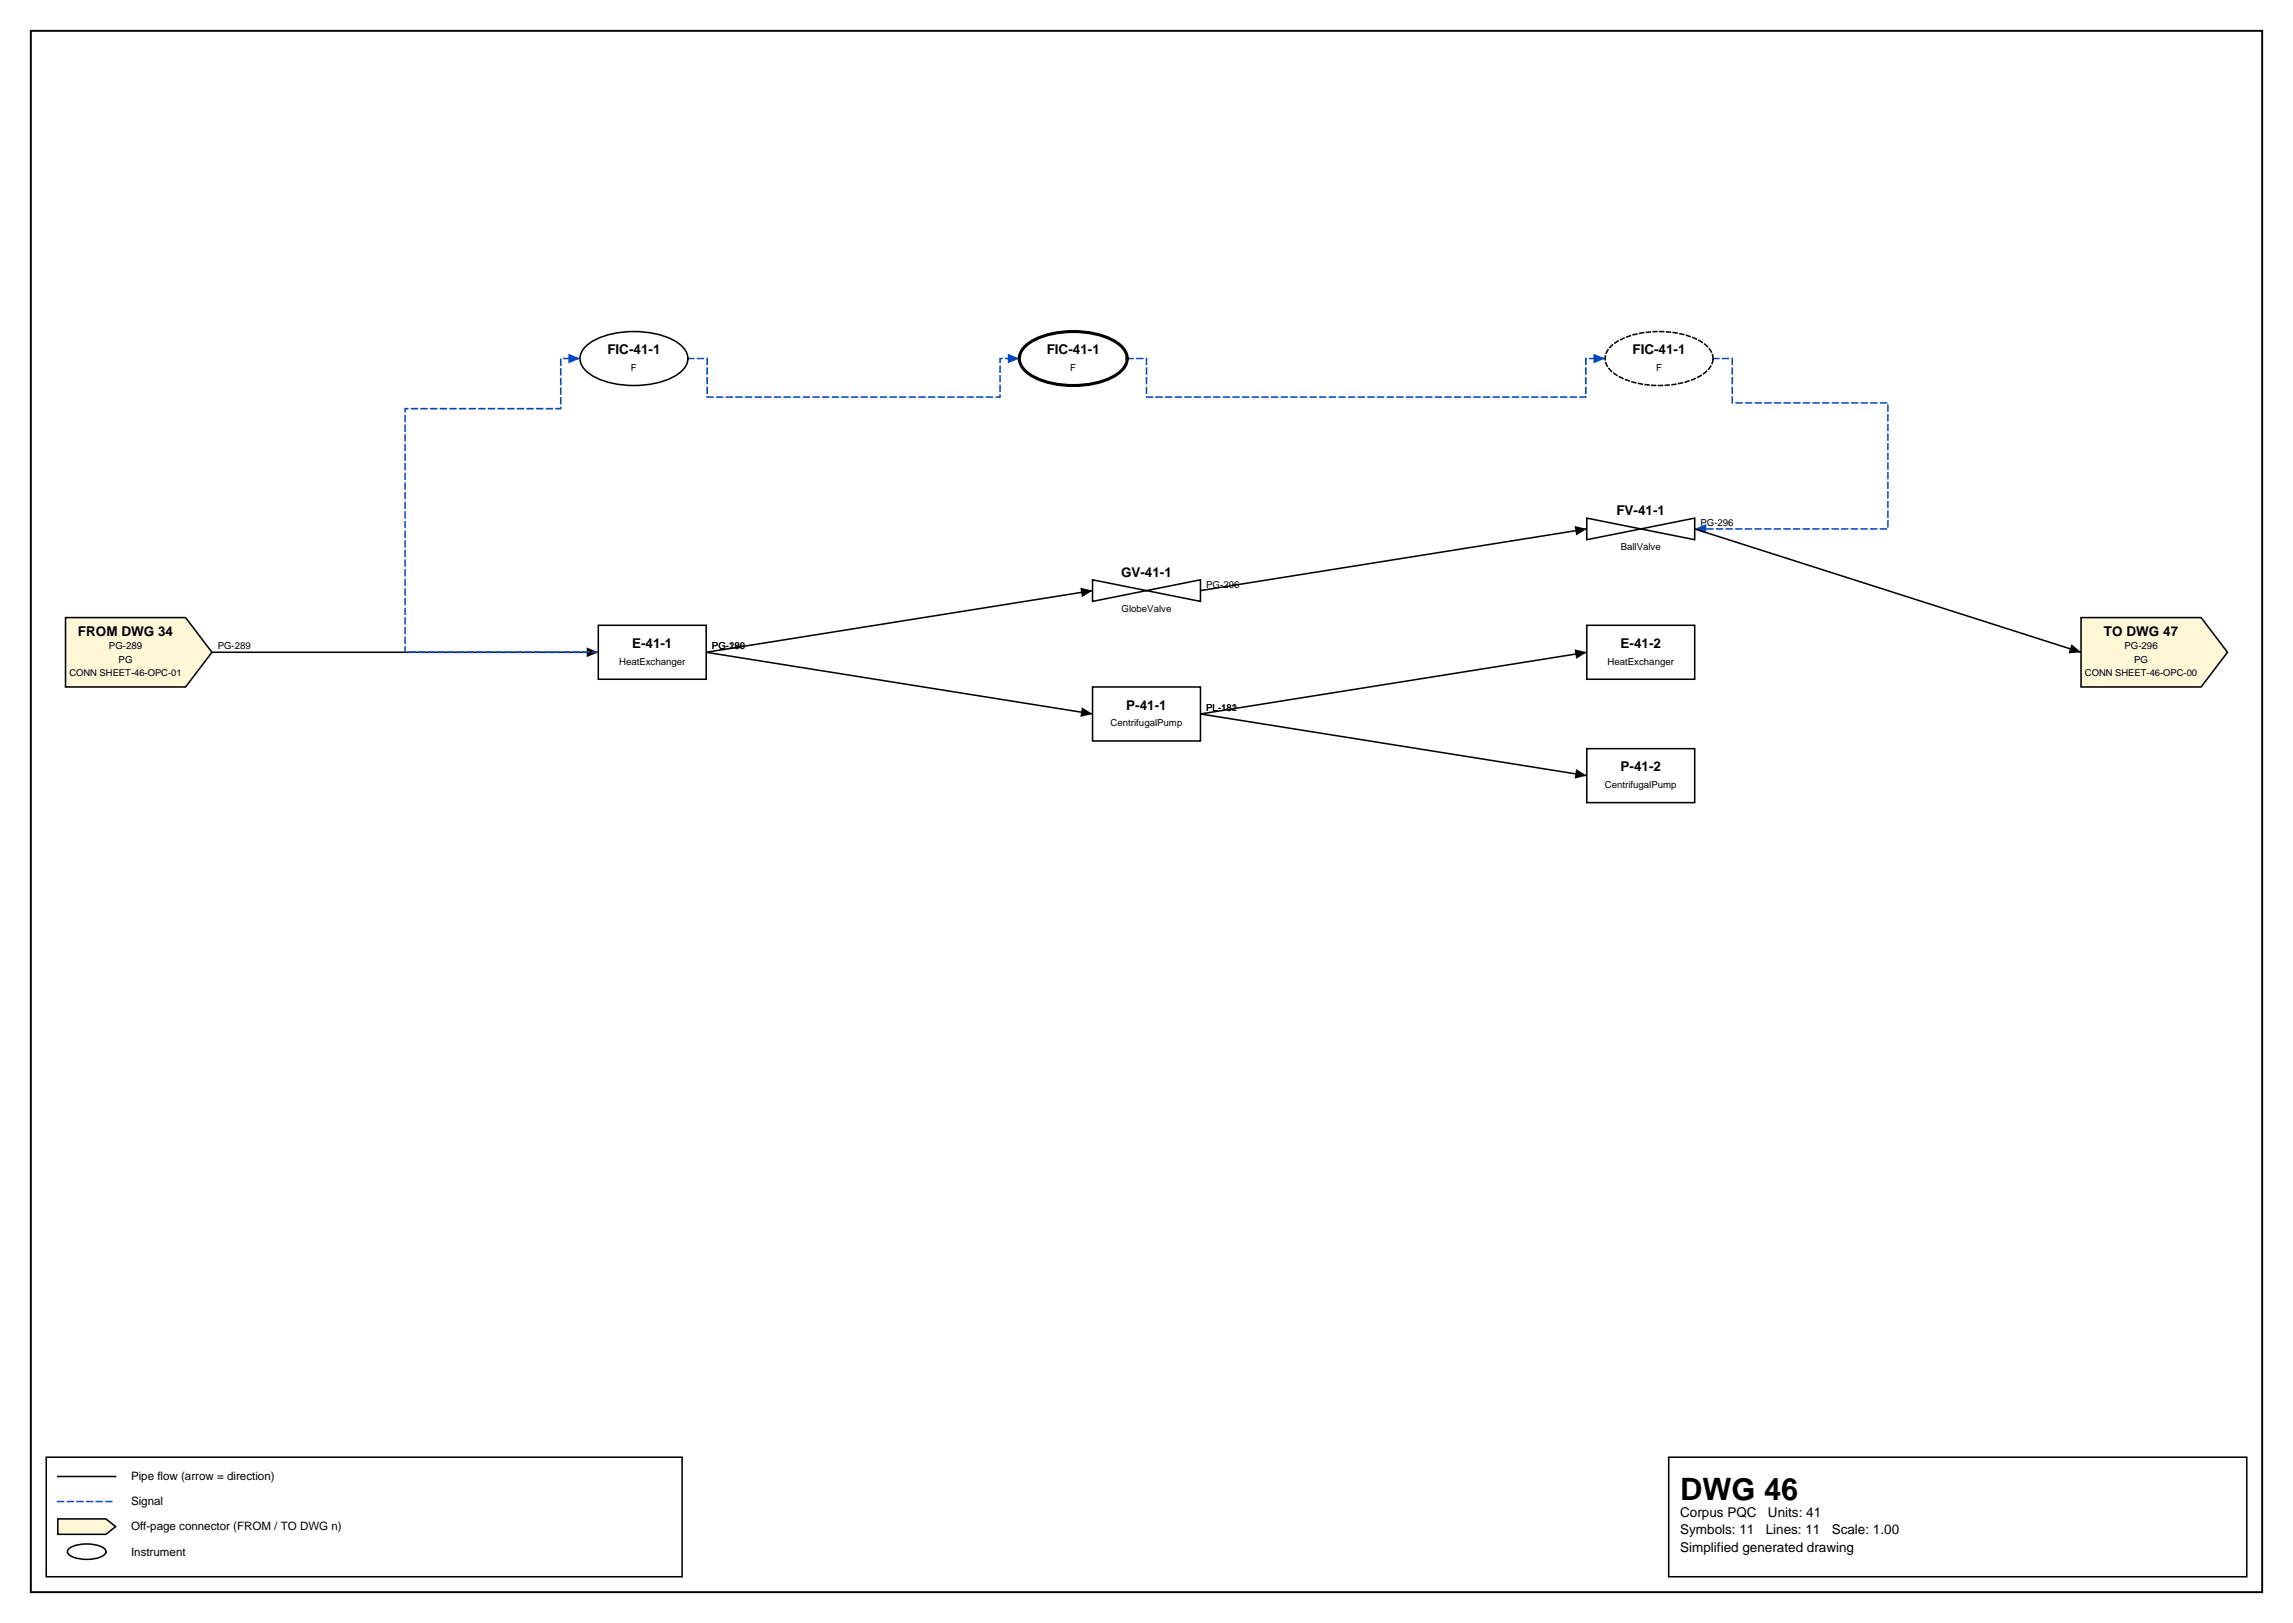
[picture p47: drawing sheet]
<svg xmlns="http://www.w3.org/2000/svg" width="420mm" height="297mm" viewBox="0 0 420 297" stroke-linecap="round" stroke-linejoin="round" font-family="sans-serif">
<defs><g id="words">
<text font-size="5.6" x="307.6" y="274.5">DWG 46</text>
<g font-size="2.5">
<text x="111.2" y="64.8">FIC-41-1</text>
<text x="191.6" y="64.8">FIC-41-1</text>
<text x="298.9" y="64.8">FIC-41-1</text>
<text x="295.9" y="94.3">FV-41-1</text>
<text x="205.2" y="105.6">GV-41-1</text>
<text x="14.3" y="116.4">FROM DWG 34</text>
<text x="115.7" y="118.6">E-41-1</text>
<text x="296.7" y="118.6">E-41-2</text>
<text x="385.2" y="116.4">TO DWG 47</text>
<text x="206.2" y="129.9">P-41-1</text>
<text x="296.7" y="141.2">P-41-2</text>
<text x="307.6" y="277.6">Corpus PQC</text>
<text x="307.6" y="280.8">Symbols: 11</text>
<text x="323.3" y="280.8">Lines: 11</text>
<text x="323.7" y="277.6">Units: 41</text>
<text x="335.3" y="280.8">Scale: 1.00</text>
<text x="307.6" y="284">Simplified generated drawing</text>
</g>
<g font-size="2.1">
<text x="24" y="270.9">Pipe flow (arrow = direction)</text>
<text x="24" y="275.5">Signal</text>
<text x="24" y="280.1">Off-page connector (FROM / TO DWG n)</text>
<text x="24" y="284.7">Instrument</text>
</g>
<g font-size="1.8">
<text x="115.5" y="67.9">F</text>
<text x="196" y="67.9">F</text>
<text x="303.2" y="67.9">F</text>
<text x="296.7" y="100.6">BallValve</text>
<text x="311.3" y="96.3">PG-296</text>
<text x="220.8" y="107.6">PG-296</text>
<text x="205.3" y="111.9">GlobeValve</text>
<text x="19.9" y="118.7">PG-289</text>
<text x="39.9" y="118.9">PG-289</text>
<text x="130.4" y="118.9">PG-180</text>
<text x="133.5" y="118.9">296</text>
<text x="389" y="118.7">PG-296</text>
<text x="21.7" y="121.3">PG</text>
<text x="113.3" y="121.6">HeatExchanger</text>
<text x="294.3" y="121.6">HeatExchanger</text>
<text x="390.7" y="121.3">PG</text>
<text x="220.8" y="130.1">PL-181</text>
<text x="225.5" y="130.1">2</text>
<text x="203.3" y="132.9">CentrifugalPump</text>
<text x="293.8" y="144.2">CentrifugalPump</text>
</g>
<g font-size="1.7">
<text x="12.7" y="123.8">CONN SHEET-46-OPC-01</text>
<text x="381.7" y="123.8">CONN SHEET-46-OPC-00</text>
</g>
</g></defs>
<path d="M5.6 5.6h408.6v285.8h-408.6z" fill="none" stroke="#000" stroke-width=".35"/>
<path d="M8.5 266.7h116.4v21.9h-116.4zM10.6 270.2h10.6M305.5 266.7h105.8v21.9h-105.8z" fill="none" stroke="#000" stroke-width=".28"/>
<path d="M10.6 274.8h10.6" fill="none" stroke="#0046c8" stroke-width=".28" stroke-dasharray="1.1 .7"/>
<path d="M10.6 278h8.8l1.8 1.4-1.8 1.4h-8.8z" fill="#fff7d6" stroke="#000" stroke-width=".28"/>
<path d="M12.7 283.4a6.7 6.7 0 0 1 6.3 0 .72 .72 0 0 1 0 1.2 6.7 6.7 0 0 1-6.3 0 .72 .72 0 0 1 0-1.2z" fill="none" stroke="#000" stroke-width=".28"/>
<path d="M206.4 65.6h3.5v7.1h80.4v-7.1h3.6" fill="none" stroke="#0046c8" stroke-width=".28" stroke-dasharray="1.1 .7"/>
<path d="M291.7 64.7l2.2 .9-2.2 .9z" fill="#0046c8"/>
<path d="M38.8 119.4h70.7M290.5 119.4l-70.7 11.3 70.7 11.3" fill="none" stroke="#000" stroke-width=".28"/>
<path d="M107.4 118.5l2.1 .9-2.1 .9zM288.3 118.8l2.2 .6-1.9 1.2zM288.6 140.8l1.9 1.2-2.2 .5z" fill="#000"/>
<path d="M313.6 65.6h3.5v8.1h28.5v23.1h-35.3" fill="none" stroke="#0046c8" stroke-width=".28" stroke-dasharray="1.1 .7"/>
<path d="M310.3 96.8l2.1-.9v1.8z" fill="#0046c8"/>
<path d="M290.5 96.8l-70.7 11.3M200 108.1l-70.7 11.3 70.7 11.3" fill="none" stroke="#000" stroke-width=".28"/>
<path d="M288.3 96.3l2.2 .5-1.9 1.2zM197.8 107.6l2.2 .5-1.9 1.2zM198.1 129.5l1.9 1.2-2.2 .5z" fill="#000"/>
<path d="M109.5 119.4h-35.3v-44.6h28.5v-9.2h3.5" fill="none" stroke="#0046c8" stroke-width=".28" stroke-dasharray="1.1 .7"/>
<path d="M104.1 64.7l2.1 .9-2.1 .9z" fill="#0046c8"/>
<path d="M310.3 96.8l70.7 22.6" fill="none" stroke="#000" stroke-width=".28"/>
<path d="M379.3 117.9l1.7 1.5-2.3 .2z" fill="#000"/>
<path d="M125.9 65.6h3.6v7.1h53.6v-7.1h3.5" fill="none" stroke="#0046c8" stroke-width=".28" stroke-dasharray="1.1 .7"/>
<path d="M184.5 64.7l2.1 .9-2.1 .9z" fill="#0046c8"/>
<path d="M187.5 63.5a12.8 12.8 0 0 1 9-2.8 12.8 12.8 0 0 1 9 2.8 2.96 2.96 0 0 1-.7 4.8 15.5 15.5 0 0 1-11.2 2 10.7 10.7 0 0 1-6.1-2.6 2.82 2.82 0 0 1 0-4.2z" fill="#fff" stroke="#000" stroke-width=".56"/>
<path d="M200 125.7h19.8v9.9h-19.8z" fill="#fff" stroke="#000" stroke-width=".28"/>
<g fill="#fff7d6" stroke="#000" stroke-width=".28">
<path d="M381 113h22l4.8 6.4-4.8 6.3h-22z"/>
<path d="M12 113h22l4.8 6.4-4.8 6.3h-22z"/>
</g>
<path d="M294.8 63.5a12.8 12.8 0 0 1 8.9-2.8 12.8 12.8 0 0 1 9 2.8 2.96 2.96 0 0 1-.7 4.8 15.5 15.5 0 0 1-11.1 2 10.7 10.7 0 0 1-6.1-2.6 2.82 2.82 0 0 1 0-4.2z" fill="#fff" stroke="#000" stroke-width=".28" stroke-dasharray=".7 .5"/>
<g fill="#fff">
<path d="M200 103.2h19.8v9.8h-19.8z"/>
<path d="M290.5 91.9h19.8v9.8h-19.8z"/>
</g>
<g fill="#fff" stroke="#000" stroke-width=".28">
<path d="M200 106.1l19.8 4v-4l-19.8 4z"/>
<path d="M109.5 114.4h19.8v9.9h-19.8z"/>
<path d="M290.5 137h19.8v9.9h-19.8z"/>
<path d="M290.5 114.4h19.8v9.9h-19.8z"/>
<path d="M290.5 94.8l19.8 4v-4l-19.8 4z"/>
<path d="M107.1 63.5a12.8 12.8 0 0 1 9-2.8 12.8 12.8 0 0 1 8.9 2.8 2.96 2.96 0 0 1-.7 4.8 15.5 15.5 0 0 1-11.1 2 10.7 10.7 0 0 1-6.1-2.6 2.82 2.82 0 0 1 0-4.2z"/>
</g>
<use href="#words"/>
</svg>
